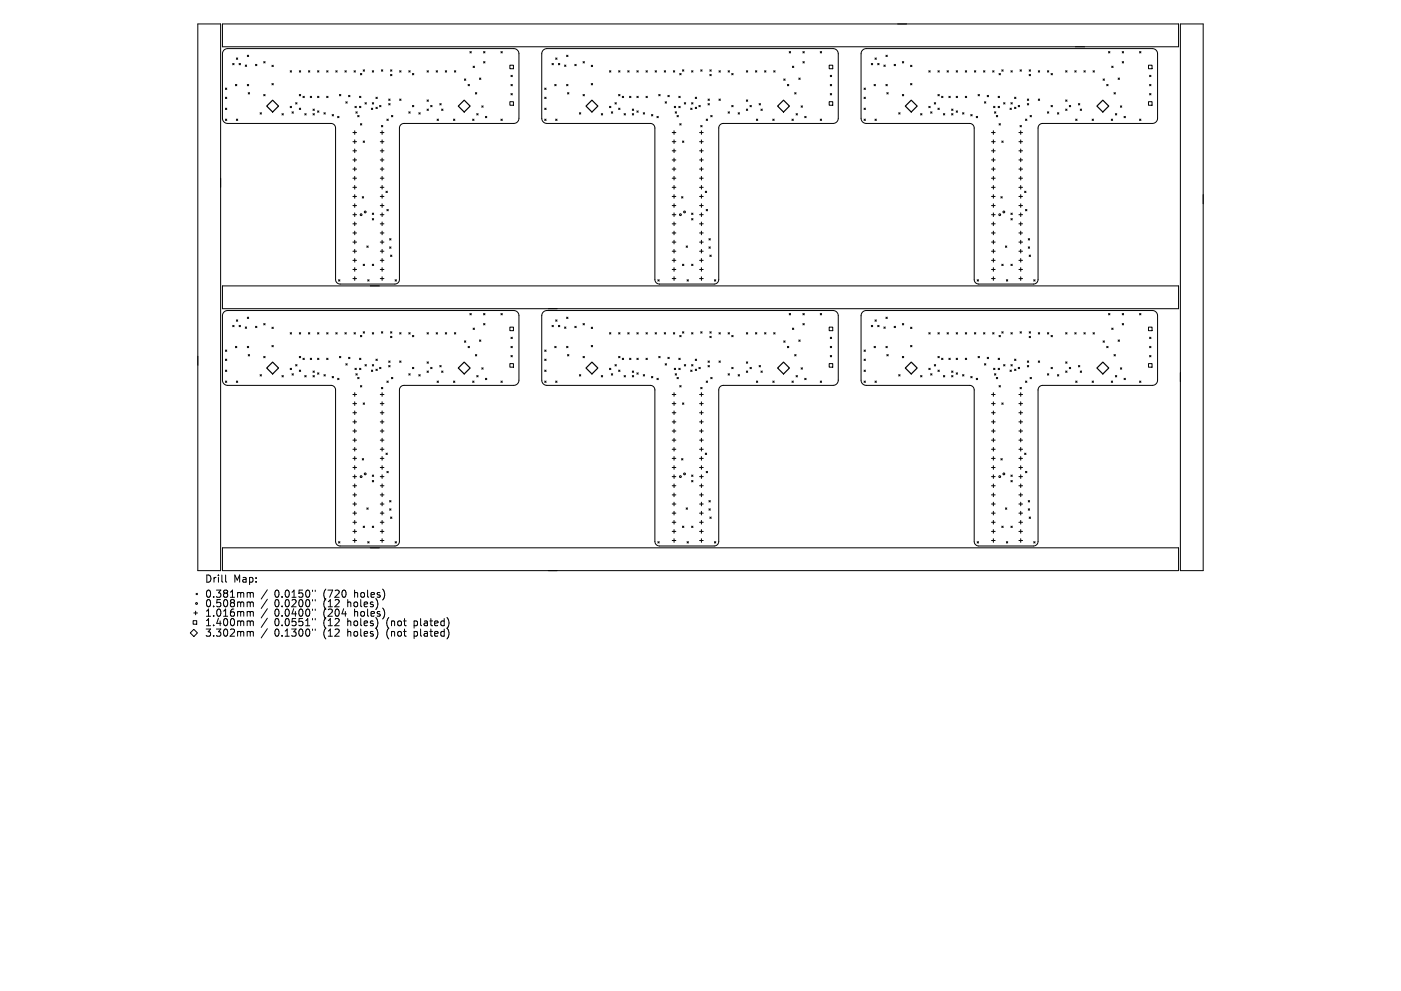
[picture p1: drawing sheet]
<svg xmlns="http://www.w3.org/2000/svg" width="297mm" height="210mm" viewBox="0 0 297 210" stroke-linecap="round" stroke-linejoin="round" font-family="sans-serif">
<defs><g id="words">
<g font-size="2.1">
<text x="43.4" y="123.7">Drill</text>
<text x="49.5" y="123.7">Map:</text>
<text x="43.4" y="126.9">0.381mm</text>
<text x="43.4" y="128.9">0.508mm</text>
<text x="43.4" y="130.9">1.016mm</text>
<text x="58.2" y="126.9">0.0150&quot;</text>
<text x="58.2" y="128.9">0.0200&quot;</text>
<text x="58.2" y="130.9">0.0400&quot;</text>
<text x="68.6" y="126.9">(720</text>
<text x="68.6" y="128.9">(12</text>
<text x="68.6" y="130.9">(204</text>
<text x="73.9" y="128.9">holes)</text>
<text x="75.3" y="126.9">holes)</text>
<text x="75.3" y="130.9">holes)</text>
<text x="43.4" y="132.9">1.400mm</text>
<text x="43.4" y="135.1">3.302mm</text>
<text x="58.2" y="132.9">0.0551&quot;</text>
<text x="58.2" y="135.1">0.1300&quot;</text>
<text x="68.6" y="132.9">(12</text>
<text x="68.6" y="135.1">(12</text>
<text x="73.9" y="132.9">holes)</text>
<text x="73.9" y="135.1">holes)</text>
<text x="82.3" y="132.9">(not</text>
<text x="82.3" y="135.1">(not</text>
<text x="88.2" y="132.9">plated)</text>
<text x="88.2" y="135.1">plated)</text>
</g>
</g></defs>
<g fill="none" stroke="#000" stroke-width=".21">
<path d="M41.9 5.1h4.9v115.8h-4.9zM47.2 5.1h202.6v4.8h-202.6zM47.5 10.6l.8-.3h60.6a1.09 1.09 0 0 1 1.1 1.1v13.7a1.09 1.09 0 0 1-1.1 1.1h-23.3a.97 .97 0 0 0-.9 .9v32.1a.97 .97 0 0 1-1 1h-11.6a.97 .97 0 0 1-1-1v-32.1a.97 .97 0 0 0-.9-.9h-21.9a1.09 1.09 0 0 1-1.1-1.1v-13.7zM47.8 18.7l.3 .3M48.1 18.7l-.3 .3M49.3 13.4l.3 .3M49.6 13.4l-.3 .3M49.9 17.9l.3 .3M50.1 12.3l.3 .3M50.2 17.9l-.3 .3M50.4 12.3l-.3 .3M50.7 13.4l.3 .3"/>
<path d="M51 13.4l-.3 .3M52 13.8l.3 .3M52.3 13.8l-.3 .3M52.4 11.7l.3 .3M52.4 17.9l.3 .3M52.6 19.6l.3 .3M52.7 11.7l-.3 .3M52.7 17.9l-.3 .3M52.9 19.6l-.3 .3M54.2 13.6l.3 .3M54.5 13.6l-.3 .3M55.9 13.1l.3 .2"/>
<path d="M56.2 13.1l-.3 .2M57.6 13.8l.3 .3M57.6 17.7l.3 .3M57.9 17.7l-.3 .3M57.9 13.8l-.3 .3M61.5 15l.3 .3M61.8 15l-.3 .3M63.5 15l.2 .3M63.7 15l-.2 .3M65.4 15l.3 .3M65.7 15l-.3 .3M67.3 15l.3 .3"/>
<path d="M67.6 15l-.3 .3M69.3 15l.2 .3M69.5 15l-.2 .3M71.2 15l.3 .3M71.5 15l-.3 .3M73.1 15l.3 .3M73.4 15l-.3 .3M75.1 15l.2 .3M75.3 15l-.2 .3M76.4 15.6l.3 .3M76.7 15.6l-.3 .3M77 14.8l.3 .3"/>
<path d="M77.3 14.8l-.3 .3M78.9 15l.3 .3M79.2 15l-.3 .3M80.9 14.8l.2 .3M81.1 14.8l-.2 .3M82.8 14.8l.3 .3M82.8 15.8l.3 .3M83.1 14.8l-.3 .3M83.1 15.8l-.3 .3M84.7 15l.3 .3M85 15l-.3 .3M86.7 15l.3 .3"/>
<path d="M87 15l-.3 .3M87.4 15.6l.3 .3M87.7 15.6l-.3 .3M90.5 15l.3 .3M90.8 15l-.3 .3M92.5 15l.3 .3M92.8 15l-.3 .3M94.4 15l.3 .3M94.7 15l-.3 .3M96.3 15l.3 .3M96.6 15l-.3 .3M98.5 16.7l.2 .3"/>
<path d="M98.7 16.7l-.2 .3M99.2 17.9l.3 .3M99.5 17.9l-.3 .3M99.6 10.9l.3 .3M99.9 10.9l-.3 .3M100.3 14l.3 .3M100.6 14l-.3 .3M100.8 19.6l.3 .3M101.1 19.6l-.3 .3M101.6 16.5l.3 .3M101.9 16.5l-.3 .3M102.5 10.9l.3 .3"/>
<path d="M102.5 13.1l.3 .2M102.8 10.9l-.3 .3M102.8 13.1l-.3 .2M106.2 10.9l.3 .3M106.5 10.9l-.3 .3M108.1 13.8h.7v.8h-.7zM108.3 16l.3 .2M108.3 17.9l.3 .3M108.3 19.8l.3 .3M108.6 17.9l-.3 .3M108.6 16l-.3 .2M108.6 19.8l-.3 .3"/>
<path d="M115.2 10.6l.7-.3h60.7a1.09 1.09 0 0 1 1.1 1.1v13.7a1.09 1.09 0 0 1-1.1 1.1h-23.3a.97 .97 0 0 0-.9 .9v32.1a.97 .97 0 0 1-1 1h-11.6a.97 .97 0 0 1-1-1v-32.1a.97 .97 0 0 0-.9-.9h-22a1.09 1.09 0 0 1-1.1-1.1v-13.7zM115.5 18.7l.3 .3M115.8 18.7l-.3 .3M117 13.4l.3 .3M117.3 13.4l-.3 .3M117.6 17.9l.3 .3M117.8 12.3l.3 .3M117.9 17.9l-.3 .3M118.1 12.3l-.3 .3M118.4 13.4l.3 .3M118.7 13.4l-.3 .3M119.7 13.8l.3 .3"/>
<path d="M120 13.8l-.3 .3M120.1 11.7l.3 .3M120.1 17.9l.3 .3M120.3 19.6l.3 .3M120.4 11.7l-.3 .3M120.4 17.9l-.3 .3M120.6 19.6l-.3 .3M121.9 13.6l.2 .3M122.1 13.6l-.2 .3M123.6 13.1l.3 .2M123.9 13.1l-.3 .2M125.3 13.8l.3 .3"/>
<path d="M125.3 17.7l.3 .3M125.6 17.7l-.3 .3M125.6 13.8l-.3 .3M129.2 15l.3 .3M129.5 15l-.3 .3M131.1 15l.3 .3M131.4 15l-.3 .3M133.1 15l.3 .3M133.4 15l-.3 .3M135 15l.3 .3M135.3 15l-.3 .3M136.9 15l.3 .3"/>
<path d="M137.2 15l-.3 .3M138.9 15l.3 .3M139.2 15l-.3 .3M140.8 15l.3 .3M141.1 15l-.3 .3M142.7 15l.3 .3M143 15l-.3 .3M144.1 15.6l.3 .3M144.4 15.6l-.3 .3M144.7 14.8l.3 .3M145 14.8l-.3 .3M146.6 15l.3 .3"/>
<path d="M146.9 15l-.3 .3M148.5 14.8l.3 .3M148.8 14.8l-.3 .3M150.5 14.8l.3 .3M150.5 15.8l.3 .3M150.8 14.8l-.3 .3M150.8 15.8l-.3 .3M152.4 15l.3 .3M152.7 15l-.3 .3M154.4 15l.2 .3M154.6 15l-.2 .3M155.1 15.6l.3 .3"/>
<path d="M155.4 15.6l-.3 .3M158.2 15l.3 .3M158.5 15l-.3 .3M160.2 15l.2 .3M160.4 15l-.2 .3M162.1 15l.3 .3M162.4 15l-.3 .3M164 15l.3 .3M164.3 15l-.3 .3M166.1 16.7l.3 .3M166.4 16.7l-.3 .3M166.9 17.9l.3 .3"/>
<path d="M167.2 17.9l-.3 .3M167.3 10.9l.3 .3M167.6 10.9l-.3 .3M168 14l.3 .3M168.3 14l-.3 .3M168.5 19.6l.3 .3M168.8 19.6l-.3 .3M169.3 16.5l.3 .3M169.6 16.5l-.3 .3M170.2 10.9l.3 .3M170.2 13.1l.3 .2M170.5 10.9l-.3 .3"/>
<path d="M170.5 13.1l-.3 .2M173.9 10.9l.3 .3M174.2 10.9l-.3 .3M175.8 13.8h.7v.8h-.7zM176 16l.3 .2M176 17.9l.3 .3M176 19.8l.3 .3M176.3 17.9l-.3 .3M176.3 16l-.3 .2M176.3 19.8l-.3 .3M182.9 10.6l.7-.3h60.7a1.09 1.09 0 0 1 1.1 1.1v13.7a1.09 1.09 0 0 1-1.1 1.1h-23.3a.97 .97 0 0 0-.9 .9v32.1a.97 .97 0 0 1-1 1h-11.6a.97 .97 0 0 1-1-1v-32.1a.97 .97 0 0 0-.9-.9h-22a1.09 1.09 0 0 1-1.1-1.1v-13.7zM183.2 18.7l.3 .3"/>
<path d="M183.5 18.7l-.3 .3M184.7 13.4l.3 .3M185 13.4l-.3 .3M185.3 17.9l.3 .3M185.5 12.3l.3 .3M185.6 17.9l-.3 .3M185.8 12.3l-.3 .3M186.1 13.4l.3 .3M186.4 13.4l-.3 .3M187.4 13.8l.3 .3M187.7 13.8l-.3 .3M187.8 11.7l.3 .3"/>
<path d="M187.8 17.9l.3 .3M188 19.6l.3 .3M188.1 11.7l-.3 .3M188.1 17.9l-.3 .3M188.3 19.6l-.3 .3M189.6 13.6l.2 .3M189.8 13.6l-.2 .3M191.3 13.1l.3 .2M191.6 13.1l-.3 .2M193 13.8l.3 .3M193 17.7l.3 .3M193.3 17.7l-.3 .3"/>
<path d="M193.3 13.8l-.3 .3M196.9 15l.3 .3M197.2 15l-.3 .3M198.8 15l.3 .3M199.1 15l-.3 .3M200.8 15l.3 .3M201.1 15l-.3 .3M202.7 15l.3 .3M203 15l-.3 .3M204.6 15l.3 .3M204.9 15l-.3 .3M206.6 15l.3 .3"/>
<path d="M206.9 15l-.3 .3M208.5 15l.3 .3M208.8 15l-.3 .3M210.4 15l.3 .3M210.7 15l-.3 .3M211.8 15.6l.3 .3M212.1 15.6l-.3 .3M212.4 14.8l.3 .3M212.7 14.8l-.3 .3M214.3 15l.3 .3M214.6 15l-.3 .3M216.2 14.8l.3 .3"/>
<path d="M216.5 14.8l-.3 .3M218.2 14.8l.3 .3M218.2 15.8l.3 .3M218.5 14.8l-.3 .3M218.5 15.8l-.3 .3M220.1 15l.3 .3M220.4 15l-.3 .3M222 15l.3 .3M222.3 15l-.3 .3M222.8 15.6l.3 .3M223.1 15.6l-.3 .3M225.9 15l.3 .3"/>
<path d="M226.2 15l-.3 .3M227.8 15l.3 .3M228.1 15l-.3 .3M229.8 15l.3 .3M230.1 15l-.3 .3M231.7 15l.3 .3M232 15l-.3 .3M233.8 16.7l.3 .3M234.1 16.7l-.3 .3M234.6 17.9l.3 .3M234.9 17.9l-.3 .3M235 10.9l.3 .3"/>
<path d="M235.3 10.9l-.3 .3M235.7 14l.3 .3M236 14l-.3 .3M236.2 19.6l.3 .3M236.5 19.6l-.3 .3M237 16.5l.3 .3M237.3 16.5l-.3 .3M237.9 10.9l.3 .3M237.9 13.1l.3 .2M238.2 10.9l-.3 .3M238.2 13.1l-.3 .2M241.6 10.9l.3 .3"/>
<path d="M241.9 10.9l-.3 .3M243.5 13.8h.7v.8h-.7zM243.7 16l.3 .2M243.7 17.9l.3 .3M243.7 19.8l.3 .3M244 16l-.3 .2M244 17.9l-.3 .3M244 19.8l-.3 .3M250.2 5.1h4.9v115.8h-4.9zM47.8 20.6l.3 .3M47.8 22.9l.3 .3M47.8 25.2l.3 .3"/>
<path d="M48.1 20.6l-.3 .3M48.1 22.9l-.3 .3M48.1 25.2l-.3 .3M50.1 25.2l.3 .3M50.4 25.2l-.3 .3M55.1 23.9l.3 .3M55.4 23.9l-.3 .3M55.9 20l.3 .3M56.2 20l-.3 .3M59.8 24.1l.3 .3M60.1 24.1l-.3 .3M61.5 22.5l.3 .3"/>
<path d="M61.8 22.5l-.3 .3M61.9 23.7l.3 .3M62.2 23.7l-.3 .3M62.7 21.8l.3 .2M63 21.8l-.3 .2M63.5 20l.2 .3M63.5 22.9l.2 .3M63.7 20l-.2 .3M63.7 22.9l-.2 .3M64.2 20.4l.3 .3M64.5 20.4l-.3 .3M64.6 24.1l.3 .3"/>
<path d="M64.9 24.1l-.3 .3M65.8 20.4l.3 .3M66.1 20.4l-.3 .3M66.4 23.1l.2 .3M66.4 24.1l.2 .3M66.6 23.1l-.2 .3M66.6 24.1l-.2 .3M67.3 23.5l.3 .3M67.3 20.4l.3 .3M67.6 20.4l-.3 .3M67.6 23.5l-.3 .3M68.7 23.9l.3 .3"/>
<path d="M69 23.9l-.3 .3M69.3 20.4l.2 .3M69.5 20.4l-.2 .3M70.4 24.3l.3 .3M70.7 24.3l-.3 .3M71.6 24.7l.3 .2M71.9 24.7l-.3 .2M72 20l.3 .3M72.3 20l-.3 .3M73.3 21.6l.3 .3M73.6 21.6l-.3 .3M73.9 20.2l.3 .3"/>
<path d="M74.2 20.2l-.3 .3M74.8 28.1h.8M74.8 30h.8M74.8 32h.8M74.8 33.9h.8M74.8 35.8h.8M74.8 37.8h.8M74.8 39.7h.8M75.2 27.7v.8M75.2 29.6v.8M75.2 31.6v.7M75.2 33.5v.8"/>
<path d="M75.2 35.4v.8M75.2 37.4v.7M75.2 39.3v.8M75.2 22.5l.3 .3M75.4 23.7l.3 .3M75.5 22.5l-.3 .3M75.7 23.7l-.3 .3M75.8 24.5l.3 .3M76.1 24.5l-.3 .3M76.2 22.5l.3 .3M76.2 20.4l.3 .3M76.4 26.2l.3 .3"/>
<path d="M76.5 20.4l-.3 .3M76.5 22.5l-.3 .3M76.7 26.2l-.3 .3M77 29.9l.3 .3M77.3 29.9l-.3 .3M77.4 21.8l.3 .2M77.7 21.8l-.3 .2M78.7 22.9l.3 .3M78.9 21.8l.3 .2M79 22.9l-.3 .3M79.2 21.8l-.3 .2M79.7 20.6l.3 .3"/>
<path d="M79.7 22.7l.3 .3M80 20.6l-.3 .3M80 22.7l-.3 .3M80.5 22.3l.3 .3M80.6 28.1h.8M80.6 30h.8M80.6 32h.8M80.6 33.9h.8M80.6 35.8h.8M80.6 37.8h.8M80.6 39.7h.8M80.8 22.3l-.3 .3"/>
<path d="M80.9 26.6l.2 .3M81 27.7v.8M81 29.6v.8M81 31.6v.7M81 33.5v.8M81 35.4v.8M81 37.4v.7M81 39.3v.8M81.1 26.6l-.2 .3M82 25.2l.3 .3M82.3 25.2l-.3 .3M82.4 21l.3 .3"/>
<path d="M82.4 22l.3 .2M82.7 21l-.3 .3M82.7 22l-.3 .2M83 24.5l.3 .3M83.3 24.5l-.3 .3M84.7 21l.3 .3M85 21l-.3 .3M86.7 23.7l.3 .3M87 23.7l-.3 .3M87.4 22.3l.3 .3M87.7 22.3l-.3 .3M88.8 23.9l.3 .3"/>
<path d="M89.1 23.9l-.3 .3M90.5 21.2l.3 .3M90.5 23.1l.3 .3M90.8 21.2l-.3 .3M90.8 23.1l-.3 .3M91.3 22.3l.3 .3M91.6 22.3l-.3 .3M92.7 25.2l.2 .3M92.9 25.2l-.2 .3M93.2 22l.3 .2M93.5 22l-.3 .2M93.6 23.1l.3 .3"/>
<path d="M93.9 23.1l-.3 .3M96.1 25.2l.3 .3M96.4 25.2l-.3 .3M100.2 25.2l.3 .3M100.5 25.2l-.3 .3M101.1 24.1l.3 .3M101.4 24.1l-.3 .3M102.1 22.4l.3 .3M102.4 22.4l-.3 .3M102.9 24.7l.3 .2M103.2 24.7l-.3 .2M106.2 25.2l.3 .3"/>
<path d="M106.5 25.2l-.3 .3M108.1 21.6h.7v.7h-.7zM115.5 20.6l.3 .3M115.5 22.9l.3 .3M115.5 25.2l.3 .3M115.8 20.6l-.3 .3M115.8 22.9l-.3 .3M115.8 25.2l-.3 .3M117.8 25.2l.3 .3M118.1 25.2l-.3 .3M122.8 23.9l.3 .3M123.1 23.9l-.3 .3"/>
<path d="M123.6 20l.3 .3M123.9 20l-.3 .3M127.5 24.1l.3 .3M127.8 24.1l-.3 .3M129.2 22.5l.3 .3M129.5 22.5l-.3 .3M129.6 23.7l.3 .3M129.9 23.7l-.3 .3M130.4 21.8l.3 .2M130.7 21.8l-.3 .2M131.1 22.9l.3 .3M131.1 20l.3 .3"/>
<path d="M131.4 20l-.3 .3M131.4 22.9l-.3 .3M131.9 20.4l.3 .3M132.2 20.4l-.3 .3M132.3 24.1l.3 .3M132.6 24.1l-.3 .3M133.5 20.4l.3 .3M133.8 20.4l-.3 .3M134 23.1l.3 .3M134 24.1l.3 .3M134.3 24.1l-.3 .3M134.3 23.1l-.3 .3"/>
<path d="M135 23.5l.3 .3M135 20.4l.3 .3M135.3 23.5l-.3 .3M135.3 20.4l-.3 .3M136.4 23.9l.3 .3M136.7 23.9l-.3 .3M136.9 20.4l.3 .3M137.2 20.4l-.3 .3M138.1 24.3l.3 .3M138.4 24.3l-.3 .3M139.3 24.7l.3 .2M139.6 24.7l-.3 .2"/>
<path d="M139.7 20l.2 .3M139.9 20l-.2 .3M141 21.6l.3 .3M141.3 21.6l-.3 .3M141.6 20.2l.3 .3M141.9 20.2l-.3 .3M142.5 28.1h.8M142.5 30h.8M142.5 32h.8M142.5 33.9h.8M142.5 35.8h.8M142.5 37.8h.8"/>
<path d="M142.5 39.7h.8M142.9 27.7v.8M142.9 29.6v.8M142.9 31.6v.7M142.9 33.5v.8M142.9 35.4v.8M142.9 37.4v.7M142.9 39.3v.8M142.9 22.5l.3 .3M143.1 23.7l.3 .3M143.2 22.5l-.3 .3M143.4 23.7l-.3 .3"/>
<path d="M143.5 24.5l.3 .3M143.8 24.5l-.3 .3M143.9 22.5l.3 .3M143.9 20.4l.3 .3M144.1 26.2l.3 .3M144.2 20.4l-.3 .3M144.2 22.5l-.3 .3M144.4 26.2l-.3 .3M144.7 29.9l.3 .3M145 29.9l-.3 .3M145.1 21.8l.3 .2M145.4 21.8l-.3 .2"/>
<path d="M146.4 22.9l.3 .3M146.6 21.8l.3 .2M146.7 22.9l-.3 .3M146.9 21.8l-.3 .2M147.4 20.6l.3 .3M147.4 22.7l.3 .3M147.7 20.6l-.3 .3M147.7 22.7l-.3 .3M148.2 22.3l.3 .3M148.3 28.1h.8M148.3 30h.8M148.3 32h.8"/>
<path d="M148.3 33.9h.8M148.3 35.8h.8M148.3 37.8h.8M148.3 39.7h.8M148.5 22.3l-.3 .3M148.5 26.6l.3 .3M148.7 27.7v.8M148.7 29.6v.8M148.7 31.6v.7M148.7 33.5v.8M148.7 35.4v.8M148.7 37.4v.7"/>
<path d="M148.7 39.3v.8M148.8 26.6l-.3 .3M149.7 25.2l.3 .3M150 25.2l-.3 .3M150.1 21l.3 .3M150.1 22l.3 .2M150.4 21l-.3 .3M150.4 22l-.3 .2M150.7 24.5l.3 .3M151 24.5l-.3 .3M152.4 21l.3 .3M152.7 21l-.3 .3"/>
<path d="M154.4 23.7l.2 .3M154.6 23.7l-.2 .3M155.1 22.3l.3 .3M155.4 22.3l-.3 .3M156.5 23.9l.3 .3M156.8 23.9l-.3 .3M158.2 21.2l.3 .3M158.2 23.1l.3 .3M158.5 21.2l-.3 .3M158.5 23.1l-.3 .3M159 22.3l.3 .3M159.3 22.3l-.3 .3"/>
<path d="M160.3 25.2l.3 .3M160.6 25.2l-.3 .3M160.9 22l.3 .2M161.2 22l-.3 .2M161.3 23.1l.3 .3M161.6 23.1l-.3 .3M163.8 25.2l.3 .3M164.1 25.2l-.3 .3M167.9 25.2l.3 .3M168.2 25.2l-.3 .3M168.8 24.1l.3 .3M169.1 24.1l-.3 .3"/>
<path d="M169.8 22.4l.3 .3M170.1 22.4l-.3 .3M170.6 24.7l.3 .2M170.9 24.7l-.3 .2M173.9 25.2l.3 .3M174.2 25.2l-.3 .3M175.8 21.6h.7v.7h-.7zM183.2 20.6l.3 .3M183.2 22.9l.3 .3M183.2 25.2l.3 .3M183.5 20.6l-.3 .3M183.5 22.9l-.3 .3"/>
<path d="M183.5 25.2l-.3 .3M185.5 25.2l.3 .3M185.8 25.2l-.3 .3M190.5 23.9l.3 .3M190.8 23.9l-.3 .3M191.3 20l.3 .3M191.6 20l-.3 .3M195.2 24.1l.3 .3M195.5 24.1l-.3 .3M196.9 22.5l.3 .3M197.2 22.5l-.3 .3M197.3 23.7l.3 .3"/>
<path d="M197.6 23.7l-.3 .3M198.1 21.8l.3 .2M198.4 21.8l-.3 .2M198.8 22.9l.3 .3M198.8 20l.3 .3M199.1 20l-.3 .3M199.1 22.9l-.3 .3M199.6 20.4l.3 .3M199.9 20.4l-.3 .3M200 24.1l.3 .3M200.3 24.1l-.3 .3M201.2 20.4l.2 .3"/>
<path d="M201.4 20.4l-.2 .3M201.7 23.1l.3 .3M201.7 24.1l.3 .3M202 24.1l-.3 .3M202 23.1l-.3 .3M202.7 23.5l.3 .3M202.7 20.4l.3 .3M203 23.5l-.3 .3M203 20.4l-.3 .3M204.1 23.9l.2 .3M204.3 23.9l-.2 .3M204.6 20.4l.3 .3"/>
<path d="M204.9 20.4l-.3 .3M205.8 24.3l.3 .3M206.1 24.3l-.3 .3M207 24.7l.2 .2M207.2 24.7l-.2 .2M207.3 20l.3 .3M207.6 20l-.3 .3M208.7 21.6l.3 .3M209 21.6l-.3 .3M209.3 20.2l.3 .3M209.6 20.2l-.3 .3M210.2 28.1h.8"/>
<path d="M210.2 30h.8M210.2 32h.8M210.2 33.9h.8M210.2 35.8h.8M210.2 37.8h.8M210.2 39.7h.8M210.6 27.7v.8M210.6 29.6v.8M210.6 31.6v.7M210.6 33.5v.8M210.6 35.4v.8M210.6 37.4v.7"/>
<path d="M210.6 39.3v.8M210.6 22.5l.3 .3M210.8 23.7l.3 .3M210.9 22.5l-.3 .3M211.1 23.7l-.3 .3M211.2 24.5l.3 .3M211.5 24.5l-.3 .3M211.6 22.5l.3 .3M211.6 20.4l.3 .3M211.8 26.2l.3 .3M211.9 20.4l-.3 .3M211.9 22.5l-.3 .3"/>
<path d="M212.1 26.2l-.3 .3M212.4 29.9l.3 .3M212.7 29.9l-.3 .3M212.8 21.8l.3 .2M213.1 21.8l-.3 .2M214.1 22.9l.3 .3M214.3 21.8l.3 .2M214.4 22.9l-.3 .3M214.6 21.8l-.3 .2M215.1 20.6l.3 .3M215.1 22.7l.3 .3M215.4 20.6l-.3 .3"/>
<path d="M215.4 22.7l-.3 .3M215.9 22.3l.2 .3M216 28.1h.8M216 30h.8M216 32h.8M216 33.9h.8M216 35.8h.8M216 37.8h.8M216 39.7h.8M216.1 22.3l-.2 .3M216.2 26.6l.3 .3M216.4 27.7v.8"/>
<path d="M216.4 29.6v.8M216.4 31.6v.7M216.4 33.5v.8M216.4 35.4v.8M216.4 37.4v.7M216.4 39.3v.8M216.5 26.6l-.3 .3M217.4 25.2l.3 .3M217.7 25.2l-.3 .3M217.8 21l.3 .3M217.8 22l.3 .2M218.1 21l-.3 .3"/>
<path d="M218.1 22l-.3 .2M218.4 24.5l.3 .3M218.7 24.5l-.3 .3M220.1 21l.3 .3M220.4 21l-.3 .3M222 23.7l.3 .3M222.3 23.7l-.3 .3M222.8 22.3l.3 .3M223.1 22.3l-.3 .3M224.2 23.9l.3 .3M224.5 23.9l-.3 .3M225.9 21.2l.3 .3"/>
<path d="M225.9 23.1l.3 .3M226.2 21.2l-.3 .3M226.2 23.1l-.3 .3M226.7 22.3l.3 .3M227 22.3l-.3 .3M228 25.2l.3 .3M228.3 25.2l-.3 .3M228.6 22l.3 .2M228.9 22l-.3 .2M229 23.1l.3 .3M229.3 23.1l-.3 .3M231.5 25.2l.3 .3"/>
<path d="M231.8 25.2l-.3 .3M235.6 25.2l.3 .3M235.9 25.2l-.3 .3M236.5 24.1l.2 .3M236.7 24.1l-.2 .3M237.5 22.4l.3 .3M237.8 22.4l-.3 .3M238.3 24.7l.3 .2M238.6 24.7l-.3 .2M241.6 25.2l.3 .3M241.9 25.2l-.3 .3M243.5 21.6h.7v.7h-.7z"/>
<path d="M71.8 59.3l.3 .3M72.1 59.3l-.3 .3M74.8 41.6h.8M74.8 43.6h.8M74.8 45.5h.8M74.8 47.4h.8M74.8 49.4h.8M74.8 51.3h.8M74.8 53.2h.8M74.8 55.2h.8M74.8 57.1h.8M74.8 59h.8"/>
<path d="M75.2 41.2v.8M75.2 43.2v.8M75.2 45.1v.8M75.2 47v.8M75.2 49v.8M75.2 50.9v.8M75.2 52.8v.8M75.2 54.8v.8M75.2 56.7v.8M75.2 58.7v.7M76.8 41.7l.3 .3M77 56l.3 .3"/>
<path d="M77.1 41.7l-.3 .3M77.3 56l-.3 .3M77.8 52.1l.3 .3M78 59.3l.2 .3M78.1 52.1l-.3 .3M78.2 59.3l-.2 .3M78.9 45.2l.3 .3M78.9 46.3l.3 .3M78.9 56l.3 .3M79.2 45.2l-.3 .3M79.2 46.3l-.3 .3M79.2 56l-.3 .3"/>
<path d="M80.6 41.6h.8M80.6 43.6h.8M80.6 45.5h.8M80.6 47.4h.8M80.6 49.4h.8M80.6 51.3h.8M80.6 53.2h.8M80.6 55.2h.8M80.6 57.1h.8M80.6 59h.8M81 41.2v.8M81 43.2v.8"/>
<path d="M81 45.1v.8M81 47v.8M81 49v.8M81 50.9v.8M81 52.8v.8M81 54.8v.8M81 56.7v.8M81 58.7v.7M81.8 40.5l.3 .3M82 44.4l.3 .3M82.1 40.5l-.3 .3M82.3 44.4l-.3 .3"/>
<path d="M82.6 50.6l.3 .3M82.6 52.3l.3 .3M82.8 54.1l.3 .2M82.9 52.3l-.3 .3M82.9 50.6l-.3 .3M83.1 54.1l-.3 .2M83.8 59.3l.2 .3M84 59.3l-.2 .3M139.5 59.3l.2 .3M139.7 59.3l-.2 .3M142.5 41.6h.8M142.5 43.6h.8"/>
<path d="M142.5 45.5h.8M142.5 47.4h.8M142.5 49.4h.8M142.5 51.3h.8M142.5 53.2h.8M142.5 55.2h.8M142.5 57.1h.8M142.5 59h.8M142.9 41.2v.8M142.9 43.2v.8M142.9 45.1v.8M142.9 47v.8"/>
<path d="M142.9 49v.8M142.9 50.9v.8M142.9 52.8v.8M142.9 54.8v.8M142.9 56.7v.8M142.9 58.7v.7M144.5 41.7l.3 .3M144.7 56l.3 .3M144.8 41.7l-.3 .3M145 56l-.3 .3M145.5 52.1l.2 .3M145.6 59.3l.3 .3"/>
<path d="M145.7 52.1l-.2 .3M145.9 59.3l-.3 .3M146.6 45.2l.3 .3M146.6 46.3l.3 .3M146.6 56l.3 .3M146.9 45.2l-.3 .3M146.9 46.3l-.3 .3M146.9 56l-.3 .3M148.3 41.6h.8M148.3 43.6h.8M148.3 45.5h.8M148.3 47.4h.8"/>
<path d="M148.3 49.4h.8M148.3 51.3h.8M148.3 53.2h.8M148.3 55.2h.8M148.3 57.1h.8M148.3 59h.8M148.7 41.2v.8M148.7 43.2v.8M148.7 45.1v.8M148.7 47v.8M148.7 49v.8M148.7 50.9v.8"/>
<path d="M148.7 52.8v.8M148.7 54.8v.8M148.7 56.7v.8M148.7 58.7v.7M149.5 40.5l.3 .3M149.7 44.4l.3 .3M149.8 40.5l-.3 .3M150 44.4l-.3 .3M150.3 50.6l.3 .3M150.3 52.3l.3 .3M150.5 54.1l.3 .2M150.6 52.3l-.3 .3"/>
<path d="M150.6 50.6l-.3 .3M150.8 54.1l-.3 .2M151.5 59.3l.2 .3M151.7 59.3l-.2 .3M207.2 59.3l.2 .3M207.4 59.3l-.2 .3M210.2 41.6h.8M210.2 43.6h.8M210.2 45.5h.8M210.2 47.4h.8M210.2 49.4h.8M210.2 51.3h.8"/>
<path d="M210.2 53.2h.8M210.2 55.2h.8M210.2 57.1h.8M210.2 59h.8M210.6 41.2v.8M210.6 43.2v.8M210.6 45.1v.8M210.6 47v.8M210.6 49v.8M210.6 50.9v.8M210.6 52.8v.8M210.6 54.8v.8"/>
<path d="M210.6 56.7v.8M210.6 58.7v.7M212.2 41.7l.3 .3M212.4 56l.3 .3M212.5 41.7l-.3 .3M212.7 56l-.3 .3M213.1 52.1l.3 .3M213.3 59.3l.3 .3M213.4 52.1l-.3 .3M213.6 59.3l-.3 .3M214.3 45.2l.3 .3M214.3 46.3l.3 .3"/>
<path d="M214.3 56l.3 .3M214.6 45.2l-.3 .3M214.6 46.3l-.3 .3M214.6 56l-.3 .3M216 41.6h.8M216 43.6h.8M216 45.5h.8M216 47.4h.8M216 49.4h.8M216 51.3h.8M216 53.2h.8M216 55.2h.8"/>
<path d="M216 57.1h.8M216 59h.8M216.4 41.2v.8M216.4 43.2v.8M216.4 45.1v.8M216.4 47v.8M216.4 49v.8M216.4 50.9v.8M216.4 52.8v.8M216.4 54.8v.8M216.4 56.7v.8M216.4 58.7v.7"/>
<path d="M217.2 40.5l.3 .3M217.4 44.4l.3 .3M217.5 40.5l-.3 .3M217.7 44.4l-.3 .3M218 50.6l.3 .3M218 52.3l.3 .3M218.2 54.1l.3 .2M218.3 52.3l-.3 .3M218.3 50.6l-.3 .3M218.5 54.1l-.3 .2M219.1 59.3l.3 .3M219.4 59.3l-.3 .3"/>
<path d="M47.2 60.6h202.6v4.8h-202.6zM47.5 66.1l.8-.3h60.6a1.09 1.09 0 0 1 1.1 1.1v13.7a1.09 1.09 0 0 1-1.1 1.1h-23.3a.97 .97 0 0 0-.9 .9v32.1a.97 .97 0 0 1-1 1h-11.6a.97 .97 0 0 1-1-1v-32.1a.97 .97 0 0 0-.9-.9h-21.9a1.09 1.09 0 0 1-1.1-1.1v-13.7zM47.8 74.2l.3 .3M47.8 76.1l.3 .3M47.8 78.4l.3 .3M48.1 74.2l-.3 .3M48.1 76.1l-.3 .3M48.1 78.4l-.3 .3M49.3 68.9l.3 .3M49.6 68.9l-.3 .3M49.9 73.4l.3 .3M50.1 67.8l.3 .3"/>
<path d="M50.2 73.4l-.3 .3M50.4 67.8l-.3 .3M50.7 68.9l.3 .3M51 68.9l-.3 .3M52 69.3l.3 .3M52.3 69.3l-.3 .3M52.4 67.2l.3 .3M52.4 73.4l.3 .3M52.6 75.1l.3 .3M52.7 67.2l-.3 .3M52.7 73.4l-.3 .3M52.9 75.1l-.3 .3"/>
<path d="M54.2 69.1l.3 .3M54.5 69.1l-.3 .3M55.1 79.4l.3 .3M55.4 79.4l-.3 .3M55.9 75.5l.3 .3M55.9 68.6l.3 .3M56.2 68.6l-.3 .3M56.2 75.5l-.3 .3M57.6 69.3l.3 .3M57.6 73.2l.3 .3M57.9 73.2l-.3 .3M57.9 69.3l-.3 .3"/>
<path d="M59.8 79.6l.3 .3M60.1 79.6l-.3 .3M61.5 70.5l.3 .3M61.5 78l.3 .3M61.8 70.5l-.3 .3M61.8 78l-.3 .3M61.9 79.2l.3 .3M62.2 79.2l-.3 .3M62.7 77.3l.3 .3M63 77.3l-.3 .3M63.5 78.4l.2 .3M63.5 70.5l.2 .3"/>
<path d="M63.5 75.5l.2 .3M63.7 70.5l-.2 .3M63.7 75.5l-.2 .3M63.7 78.4l-.2 .3M64.2 75.9l.3 .3M64.5 75.9l-.3 .3M64.6 79.6l.3 .3M64.9 79.6l-.3 .3M65.4 70.5l.3 .3M65.7 70.5l-.3 .3M65.8 75.9l.3 .3M66.1 75.9l-.3 .3"/>
<path d="M66.4 78.6l.2 .3M66.4 79.6l.2 .3M66.6 78.6l-.2 .3M66.6 79.6l-.2 .3M67.3 79l.3 .3M67.3 70.5l.3 .3M67.3 75.9l.3 .3M67.6 70.5l-.3 .3M67.6 75.9l-.3 .3M67.6 79l-.3 .3M68.7 79.4l.3 .3M69 79.4l-.3 .3"/>
<path d="M69.3 70.5l.2 .3M69.3 75.9l.2 .3M69.5 70.5l-.2 .3M69.5 75.9l-.2 .3M70.4 79.8l.3 .3M70.7 79.8l-.3 .3M71.2 70.5l.3 .3M71.5 70.5l-.3 .3M72 75.5l.3 .3M72.3 75.5l-.3 .3M73.1 70.5l.3 .3M73.3 77.1l.3 .3"/>
<path d="M73.4 70.5l-.3 .3M73.6 77.1l-.3 .3M73.9 75.7l.3 .3M74.2 75.7l-.3 .3M75.1 70.5l.2 .3M75.2 78l.3 .3M75.3 70.5l-.2 .3M75.4 79.2l.3 .3M75.5 78l-.3 .3M75.7 79.2l-.3 .3M75.8 80l.3 .3M76.1 80l-.3 .3"/>
<path d="M76.2 78l.3 .3M76.2 75.9l.3 .3M76.4 71.1l.3 .3M76.5 75.9l-.3 .3M76.5 78l-.3 .3M76.7 71.1l-.3 .3M77 70.3l.3 .3M77.3 70.3l-.3 .3M77.4 77.3l.3 .3M77.7 77.3l-.3 .3M78.7 78.4l.3 .3M78.9 70.5l.3 .3"/>
<path d="M78.9 77.3l.3 .3M79 78.4l-.3 .3M79.2 70.5l-.3 .3M79.2 77.3l-.3 .3M79.7 76.1l.3 .3M79.7 78.2l.3 .3M80 76.1l-.3 .3M80 78.2l-.3 .3M80.5 77.8l.3 .3M80.8 77.8l-.3 .3M80.9 70.3l.2 .3M81.1 70.3l-.2 .3"/>
<path d="M82.4 76.5l.3 .3M82.4 77.5l.3 .2M82.7 76.5l-.3 .3M82.7 77.5l-.3 .2M82.8 70.3l.3 .3M82.8 71.3l.3 .3M83 80l.3 .3M83.1 70.3l-.3 .3M83.1 71.3l-.3 .3M83.3 80l-.3 .3M84.7 70.5l.3 .3M84.7 76.5l.3 .3"/>
<path d="M85 70.5l-.3 .3M85 76.5l-.3 .3M86.7 70.5l.3 .3M86.7 79.2l.3 .3M87 70.5l-.3 .3M87 79.2l-.3 .3M87.4 71.1l.3 .3M87.4 77.8l.3 .3M87.7 71.1l-.3 .3M87.7 77.8l-.3 .3M88.8 79.4l.3 .3M89.1 79.4l-.3 .3"/>
<path d="M90.5 70.5l.3 .3M90.5 76.7l.3 .3M90.5 78.6l.3 .3M90.8 70.5l-.3 .3M90.8 76.7l-.3 .3M90.8 78.6l-.3 .3M91.3 77.8l.3 .3M91.6 77.8l-.3 .3M92.5 70.5l.3 .3M92.8 70.5l-.3 .3M93.2 77.5l.3 .2M93.5 77.5l-.3 .2"/>
<path d="M93.6 78.6l.3 .3M93.9 78.6l-.3 .3M94.4 70.5l.3 .3M94.7 70.5l-.3 .3M96.3 70.5l.3 .3M96.6 70.5l-.3 .3M98.5 72.2l.2 .3M98.7 72.2l-.2 .3M99.2 73.4l.3 .3M99.5 73.4l-.3 .3M99.6 66.4l.3 .3M99.9 66.4l-.3 .3"/>
<path d="M100.3 69.5l.3 .3M100.6 69.5l-.3 .3M100.8 75.1l.3 .3M101.1 75.1l-.3 .3M101.1 79.6l.3 .3M101.4 79.6l-.3 .3M101.6 72l.3 .3M101.9 72l-.3 .3M102.1 77.9l.3 .3M102.4 77.9l-.3 .3M102.5 66.4l.3 .3M102.5 68.6l.3 .3"/>
<path d="M102.8 66.4l-.3 .3M102.8 68.6l-.3 .3M106.2 66.4l.3 .3M106.5 66.4l-.3 .3M108.1 69.3h.7v.8h-.7zM108.1 77.1h.7v.7h-.7zM108.3 71.5l.3 .3M108.3 73.4l.3 .3M108.3 75.3l.3 .3M108.6 71.5l-.3 .3M108.6 73.4l-.3 .3M108.6 75.3l-.3 .3"/>
<path d="M115.2 66.1l.7-.3h60.7a1.09 1.09 0 0 1 1.1 1.1v13.7a1.09 1.09 0 0 1-1.1 1.1h-23.3a.97 .97 0 0 0-.9 .9v32.1a.97 .97 0 0 1-1 1h-11.6a.97 .97 0 0 1-1-1v-32.1a.97 .97 0 0 0-.9-.9h-22a1.09 1.09 0 0 1-1.1-1.1v-13.7zM115.5 74.2l.3 .3M115.5 76.1l.3 .3M115.5 78.4l.3 .3M115.8 74.2l-.3 .3M115.8 76.1l-.3 .3M115.8 78.4l-.3 .3M117 68.9l.3 .3M117.3 68.9l-.3 .3M117.6 73.4l.3 .3M117.8 67.8l.3 .3M117.9 73.4l-.3 .3"/>
<path d="M118.1 67.8l-.3 .3M118.4 68.9l.3 .3M118.7 68.9l-.3 .3M119.7 69.3l.3 .3M120 69.3l-.3 .3M120.1 67.2l.3 .3M120.1 73.4l.3 .3M120.3 75.1l.3 .3M120.4 67.2l-.3 .3M120.4 73.4l-.3 .3M120.6 75.1l-.3 .3M121.9 69.1l.2 .3"/>
<path d="M122.1 69.1l-.2 .3M122.8 79.4l.3 .3M123.1 79.4l-.3 .3M123.6 75.5l.3 .3M123.6 68.6l.3 .3M123.9 68.6l-.3 .3M123.9 75.5l-.3 .3M125.3 69.3l.3 .3M125.3 73.2l.3 .3M125.6 73.2l-.3 .3M125.6 69.3l-.3 .3M127.5 79.6l.3 .3"/>
<path d="M127.8 79.6l-.3 .3M129.2 70.5l.3 .3M129.2 78l.3 .3M129.5 70.5l-.3 .3M129.5 78l-.3 .3M129.6 79.2l.3 .3M129.9 79.2l-.3 .3M130.4 77.3l.3 .3M130.7 77.3l-.3 .3M131.1 70.5l.3 .3M131.1 75.5l.3 .3M131.1 78.4l.3 .3"/>
<path d="M131.4 70.5l-.3 .3M131.4 75.5l-.3 .3M131.4 78.4l-.3 .3M131.9 75.9l.3 .3M132.2 75.9l-.3 .3M132.3 79.6l.3 .3M132.6 79.6l-.3 .3M133.1 70.5l.3 .3M133.4 70.5l-.3 .3M133.5 75.9l.3 .3M133.8 75.9l-.3 .3M134 78.6l.3 .3"/>
<path d="M134 79.6l.3 .3M134.3 78.6l-.3 .3M134.3 79.6l-.3 .3M135 79l.3 .3M135 70.5l.3 .3M135 75.9l.3 .3M135.3 70.5l-.3 .3M135.3 75.9l-.3 .3M135.3 79l-.3 .3M136.4 79.4l.3 .3M136.7 79.4l-.3 .3M136.9 75.9l.3 .3"/>
<path d="M136.9 70.5l.3 .3M137.2 70.5l-.3 .3M137.2 75.9l-.3 .3M138.1 79.8l.3 .3M138.4 79.8l-.3 .3M138.9 70.5l.3 .3M139.2 70.5l-.3 .3M139.7 75.5l.2 .3M139.9 75.5l-.2 .3M140.8 70.5l.3 .3M141 77.1l.3 .3M141.1 70.5l-.3 .3"/>
<path d="M141.3 77.1l-.3 .3M141.6 75.7l.3 .3M141.9 75.7l-.3 .3M142.7 70.5l.3 .3M142.9 78l.3 .3M143 70.5l-.3 .3M143.1 79.2l.3 .3M143.2 78l-.3 .3M143.4 79.2l-.3 .3M143.5 80l.3 .3M143.8 80l-.3 .3M143.9 78l.3 .3"/>
<path d="M143.9 75.9l.3 .3M144.1 71.1l.3 .3M144.2 75.9l-.3 .3M144.2 78l-.3 .3M144.4 71.1l-.3 .3M144.7 70.3l.3 .3M145 70.3l-.3 .3M145.1 77.3l.3 .3M145.4 77.3l-.3 .3M146.4 78.4l.3 .3M146.6 70.5l.3 .3M146.6 77.3l.3 .3"/>
<path d="M146.7 78.4l-.3 .3M146.9 70.5l-.3 .3M146.9 77.3l-.3 .3M147.4 78.2l.3 .3M147.4 76.1l.3 .3M147.7 76.1l-.3 .3M147.7 78.2l-.3 .3M148.2 77.8l.3 .3M148.5 77.8l-.3 .3M148.5 70.3l.3 .3M148.8 70.3l-.3 .3M150.1 76.5l.3 .3"/>
<path d="M150.1 77.5l.3 .2M150.4 76.5l-.3 .3M150.4 77.5l-.3 .2M150.5 70.3l.3 .3M150.5 71.3l.3 .3M150.7 80l.3 .3M150.8 70.3l-.3 .3M150.8 71.3l-.3 .3M151 80l-.3 .3M152.4 70.5l.3 .3M152.4 76.5l.3 .3M152.7 70.5l-.3 .3"/>
<path d="M152.7 76.5l-.3 .3M154.4 79.2l.2 .3M154.4 70.5l.2 .3M154.6 70.5l-.2 .3M154.6 79.2l-.2 .3M155.1 71.1l.3 .3M155.1 77.8l.3 .3M155.4 71.1l-.3 .3M155.4 77.8l-.3 .3M156.5 79.4l.3 .3M156.8 79.4l-.3 .3M158.2 76.7l.3 .3"/>
<path d="M158.2 70.5l.3 .3M158.2 78.6l.3 .3M158.5 70.5l-.3 .3M158.5 76.7l-.3 .3M158.5 78.6l-.3 .3M159 77.8l.3 .3M159.3 77.8l-.3 .3M160.2 70.5l.2 .3M160.4 70.5l-.2 .3M160.9 77.5l.3 .2M161.2 77.5l-.3 .2M161.3 78.6l.3 .3"/>
<path d="M161.6 78.6l-.3 .3M162.1 70.5l.3 .3M162.4 70.5l-.3 .3M164 70.5l.3 .3M164.3 70.5l-.3 .3M166.1 72.2l.3 .3M166.4 72.2l-.3 .3M166.9 73.4l.3 .3M167.2 73.4l-.3 .3M167.3 66.4l.3 .3M167.6 66.4l-.3 .3M168 69.5l.3 .3"/>
<path d="M168.3 69.5l-.3 .3M168.5 75.1l.3 .3M168.8 75.1l-.3 .3M168.8 79.6l.3 .3M169.1 79.6l-.3 .3M169.3 72l.3 .3M169.6 72l-.3 .3M169.8 77.9l.3 .3M170.1 77.9l-.3 .3M170.2 66.4l.3 .3M170.2 68.6l.3 .3M170.5 66.4l-.3 .3"/>
<path d="M170.5 68.6l-.3 .3M173.9 66.4l.3 .3M174.2 66.4l-.3 .3M175.8 69.3h.7v.8h-.7zM175.8 77.1h.7v.7h-.7zM176 71.5l.3 .3M176 73.4l.3 .3M176 75.3l.3 .3M176.3 71.5l-.3 .3M176.3 73.4l-.3 .3M176.3 75.3l-.3 .3M182.9 66.1l.7-.3h60.7a1.09 1.09 0 0 1 1.1 1.1v13.7a1.09 1.09 0 0 1-1.1 1.1h-23.3a.97 .97 0 0 0-.9 .9v32.1a.97 .97 0 0 1-1 1h-11.6a.97 .97 0 0 1-1-1v-32.1a.97 .97 0 0 0-.9-.9h-22a1.09 1.09 0 0 1-1.1-1.1v-13.7z"/>
<path d="M183.2 74.2l.3 .3M183.2 76.1l.3 .3M183.2 78.4l.3 .3M183.5 74.2l-.3 .3M183.5 76.1l-.3 .3M183.5 78.4l-.3 .3M184.7 68.9l.3 .3M185 68.9l-.3 .3M185.3 73.4l.3 .3M185.5 67.8l.3 .3M185.6 73.4l-.3 .3M185.8 67.8l-.3 .3"/>
<path d="M186.1 68.9l.3 .3M186.4 68.9l-.3 .3M187.4 69.3l.3 .3M187.7 69.3l-.3 .3M187.8 67.2l.3 .3M187.8 73.4l.3 .3M188 75.1l.3 .3M188.1 67.2l-.3 .3M188.1 73.4l-.3 .3M188.3 75.1l-.3 .3M189.6 69.1l.2 .3M189.8 69.1l-.2 .3"/>
<path d="M190.5 79.4l.3 .3M190.8 79.4l-.3 .3M191.3 75.5l.3 .3M191.3 68.6l.3 .3M191.6 68.6l-.3 .3M191.6 75.5l-.3 .3M193 69.3l.3 .3M193 73.2l.3 .3M193.3 73.2l-.3 .3M193.3 69.3l-.3 .3M195.2 79.6l.3 .3M195.5 79.6l-.3 .3"/>
<path d="M196.9 70.5l.3 .3M196.9 78l.3 .3M197.2 70.5l-.3 .3M197.2 78l-.3 .3M197.3 79.2l.3 .3M197.6 79.2l-.3 .3M198.1 77.3l.3 .3M198.4 77.3l-.3 .3M198.8 70.5l.3 .3M198.8 75.5l.3 .3M198.8 78.4l.3 .3M199.1 70.5l-.3 .3"/>
<path d="M199.1 75.5l-.3 .3M199.1 78.4l-.3 .3M199.6 75.9l.3 .3M199.9 75.9l-.3 .3M200 79.6l.3 .3M200.3 79.6l-.3 .3M200.8 70.5l.3 .3M201.1 70.5l-.3 .3M201.2 75.9l.2 .3M201.4 75.9l-.2 .3M201.7 79.6l.3 .3M201.7 78.6l.3 .3"/>
<path d="M202 78.6l-.3 .3M202 79.6l-.3 .3M202.7 79l.3 .3M202.7 70.5l.3 .3M202.7 75.9l.3 .3M203 70.5l-.3 .3M203 75.9l-.3 .3M203 79l-.3 .3M204.1 79.4l.2 .3M204.3 79.4l-.2 .3M204.6 75.9l.3 .3M204.6 70.5l.3 .3"/>
<path d="M204.9 70.5l-.3 .3M204.9 75.9l-.3 .3M205.8 79.8l.3 .3M206.1 79.8l-.3 .3M206.6 70.5l.3 .3M206.9 70.5l-.3 .3M207.3 75.5l.3 .3M207.6 75.5l-.3 .3M208.5 70.5l.3 .3M208.7 77.1l.3 .3M208.8 70.5l-.3 .3M209 77.1l-.3 .3"/>
<path d="M209.3 75.7l.3 .3M209.6 75.7l-.3 .3M210.4 70.5l.3 .3M210.6 78l.3 .3M210.7 70.5l-.3 .3M210.8 79.2l.3 .3M210.9 78l-.3 .3M211.1 79.2l-.3 .3M211.2 80l.3 .3M211.5 80l-.3 .3M211.6 78l.3 .3M211.6 75.9l.3 .3"/>
<path d="M211.8 71.1l.3 .3M211.9 75.9l-.3 .3M211.9 78l-.3 .3M212.1 71.1l-.3 .3M212.4 70.3l.3 .3M212.7 70.3l-.3 .3M212.8 77.3l.3 .3M213.1 77.3l-.3 .3M214.1 78.4l.3 .3M214.3 70.5l.3 .3M214.3 77.3l.3 .3M214.4 78.4l-.3 .3"/>
<path d="M214.6 70.5l-.3 .3M214.6 77.3l-.3 .3M215.1 78.2l.3 .3M215.1 76.1l.3 .3M215.4 76.1l-.3 .3M215.4 78.2l-.3 .3M215.9 77.8l.2 .3M216.1 77.8l-.2 .3M216.2 70.3l.3 .3M216.5 70.3l-.3 .3M217.8 76.5l.3 .3M217.8 77.5l.3 .2"/>
<path d="M218.1 76.5l-.3 .3M218.1 77.5l-.3 .2M218.2 70.3l.3 .3M218.2 71.3l.3 .3M218.4 80l.3 .3M218.5 70.3l-.3 .3M218.5 71.3l-.3 .3M218.7 80l-.3 .3M220.1 70.5l.3 .3M220.1 76.5l.3 .3M220.4 70.5l-.3 .3M220.4 76.5l-.3 .3"/>
<path d="M222 79.2l.3 .3M222 70.5l.3 .3M222.3 70.5l-.3 .3M222.3 79.2l-.3 .3M222.8 71.1l.3 .3M222.8 77.8l.3 .3M223.1 71.1l-.3 .3M223.1 77.8l-.3 .3M224.2 79.4l.3 .3M224.5 79.4l-.3 .3M225.9 78.6l.3 .3M225.9 76.7l.3 .3"/>
<path d="M225.9 70.5l.3 .3M226.2 70.5l-.3 .3M226.2 76.7l-.3 .3M226.2 78.6l-.3 .3M226.7 77.8l.3 .3M227 77.8l-.3 .3M227.8 70.5l.3 .3M228.1 70.5l-.3 .3M228.6 77.5l.3 .2M228.9 77.5l-.3 .2M229 78.6l.3 .3M229.3 78.6l-.3 .3"/>
<path d="M229.8 70.5l.3 .3M230.1 70.5l-.3 .3M231.7 70.5l.3 .3M232 70.5l-.3 .3M233.8 72.2l.3 .3M234.1 72.2l-.3 .3M234.6 73.4l.3 .3M234.9 73.4l-.3 .3M235 66.4l.3 .3M235.3 66.4l-.3 .3M235.7 69.5l.3 .3M236 69.5l-.3 .3"/>
<path d="M236.2 75.1l.3 .3M236.5 75.1l-.3 .3M236.5 79.6l.2 .3M236.7 79.6l-.2 .3M237 72l.3 .3M237.3 72l-.3 .3M237.5 77.9l.3 .3M237.8 77.9l-.3 .3M237.9 66.4l.3 .3M237.9 68.6l.3 .3M238.2 66.4l-.3 .3M238.2 68.6l-.3 .3"/>
<path d="M241.6 66.4l.3 .3M241.9 66.4l-.3 .3M243.5 69.3h.7v.8h-.7zM243.5 77.1h.7v.7h-.7zM243.7 71.5l.3 .3M243.7 73.4l.3 .3M243.7 75.3l.3 .3M244 71.5l-.3 .3M244 73.4l-.3 .3M244 75.3l-.3 .3M47.8 80.7l.3 .3M48.1 80.7l-.3 .3"/>
<path d="M50.1 80.7l.3 .3M50.4 80.7l-.3 .3M71.6 80.2l.3 .3M71.9 80.2l-.3 .3M74.8 83.6h.8M74.8 85.5h.8M74.8 87.5h.8M74.8 89.4h.8M74.8 91.3h.8M74.8 93.3h.8M74.8 95.2h.8M74.8 97.1h.8"/>
<path d="M74.8 99.1h.8M75.2 83.2v.8M75.2 85.1v.8M75.2 87.1v.8M75.2 89v.8M75.2 90.9v.8M75.2 92.9v.8M75.2 94.8v.8M75.2 96.8v.7M75.2 98.7v.8M76.4 81.7l.3 .3M76.7 81.7l-.3 .3"/>
<path d="M76.8 97.2l.3 .3M77 85.4l.3 .3M77.1 97.2l-.3 .3M77.3 85.4l-.3 .3M80.6 83.6h.8M80.6 85.5h.8M80.6 87.5h.8M80.6 89.4h.8M80.6 91.3h.8M80.6 93.3h.8M80.6 95.2h.8M80.6 97.1h.8"/>
<path d="M80.6 99.1h.8M80.9 82.1l.2 .3M81 83.2v.8M81 85.1v.8M81 87.1v.8M81 89v.8M81 90.9v.8M81 92.9v.8M81 94.8v.8M81 96.8v.7M81 98.7v.8M81.1 82.1l-.2 .3"/>
<path d="M81.8 96l.3 .3M82 80.7l.3 .3M82 99.9l.3 .3M82.1 96l-.3 .3M82.3 80.7l-.3 .3M82.3 99.9l-.3 .3M92.7 80.7l.2 .3M92.9 80.7l-.2 .3M96.1 80.7l.3 .3M96.4 80.7l-.3 .3M100.2 80.7l.3 .3M100.5 80.7l-.3 .3"/>
<path d="M102.9 80.2l.3 .3M103.2 80.2l-.3 .3M106.2 80.7l.3 .3M106.5 80.7l-.3 .3M115.5 80.7l.3 .3M115.8 80.7l-.3 .3M117.8 80.7l.3 .3M118.1 80.7l-.3 .3M139.3 80.2l.3 .3M139.6 80.2l-.3 .3M142.5 83.6h.8M142.5 85.5h.8"/>
<path d="M142.5 87.5h.8M142.5 89.4h.8M142.5 91.3h.8M142.5 93.3h.8M142.5 95.2h.8M142.5 97.1h.8M142.5 99.1h.8M142.9 83.2v.8M142.9 85.1v.8M142.9 87.1v.8M142.9 89v.8M142.9 90.9v.8"/>
<path d="M142.9 92.9v.8M142.9 94.8v.8M142.9 96.8v.7M142.9 98.7v.8M144.1 81.7l.3 .3M144.4 81.7l-.3 .3M144.5 97.2l.3 .3M144.7 85.4l.3 .3M144.8 97.2l-.3 .3M145 85.4l-.3 .3M148.3 83.6h.8M148.3 85.5h.8"/>
<path d="M148.3 87.5h.8M148.3 89.4h.8M148.3 91.3h.8M148.3 93.3h.8M148.3 95.2h.8M148.3 97.1h.8M148.3 99.1h.8M148.5 82.1l.3 .3M148.7 83.2v.8M148.7 85.1v.8M148.7 87.1v.8M148.7 89v.8"/>
<path d="M148.7 90.9v.8M148.7 92.9v.8M148.7 94.8v.8M148.7 96.8v.7M148.7 98.7v.8M148.8 82.1l-.3 .3M149.5 96l.3 .3M149.7 80.7l.3 .3M149.7 99.9l.3 .3M149.8 96l-.3 .3M150 80.7l-.3 .3M150 99.9l-.3 .3"/>
<path d="M160.3 80.7l.3 .3M160.6 80.7l-.3 .3M163.8 80.7l.3 .3M164.1 80.7l-.3 .3M167.9 80.7l.3 .3M168.2 80.7l-.3 .3M170.6 80.2l.3 .3M170.9 80.2l-.3 .3M173.9 80.7l.3 .3M174.2 80.7l-.3 .3M183.2 80.7l.3 .3M183.5 80.7l-.3 .3"/>
<path d="M185.5 80.7l.3 .3M185.8 80.7l-.3 .3M207 80.2l.2 .3M207.2 80.2l-.2 .3M210.2 83.6h.8M210.2 85.5h.8M210.2 87.5h.8M210.2 89.4h.8M210.2 91.3h.8M210.2 93.3h.8M210.2 95.2h.8M210.2 97.1h.8"/>
<path d="M210.2 99.1h.8M210.6 83.2v.8M210.6 85.1v.8M210.6 87.1v.8M210.6 89v.8M210.6 90.9v.8M210.6 92.9v.8M210.6 94.8v.8M210.6 96.8v.7M210.6 98.7v.8M211.8 81.7l.3 .3M212.1 81.7l-.3 .3"/>
<path d="M212.2 97.2l.3 .3M212.4 85.4l.3 .3M212.5 97.2l-.3 .3M212.7 85.4l-.3 .3M216 83.6h.8M216 85.5h.8M216 87.5h.8M216 89.4h.8M216 91.3h.8M216 93.3h.8M216 95.2h.8M216 97.1h.8"/>
<path d="M216 99.1h.8M216.2 82.1l.3 .3M216.4 83.2v.8M216.4 85.1v.8M216.4 87.1v.8M216.4 89v.8M216.4 90.9v.8M216.4 92.9v.8M216.4 94.8v.8M216.4 96.8v.7M216.4 98.7v.8M216.5 82.1l-.3 .3"/>
<path d="M217.2 96l.3 .3M217.4 80.7l.3 .3M217.4 99.9l.3 .3M217.5 96l-.3 .3M217.7 80.7l-.3 .3M217.7 99.9l-.3 .3M228 80.7l.3 .3M228.3 80.7l-.3 .3M231.5 80.7l.3 .3M231.8 80.7l-.3 .3M235.6 80.7l.3 .3M235.9 80.7l-.3 .3"/>
<path d="M238.3 80.2l.3 .3M238.6 80.2l-.3 .3M241.6 80.7l.3 .3M241.9 80.7l-.3 .3M47.2 116.1h202.6v4.8h-202.6zM71.8 114.8l.3 .3M72.1 114.8l-.3 .3M74.8 101h.8M74.8 102.9h.8M74.8 104.9h.8M74.8 106.8h.8M74.8 108.7h.8"/>
<path d="M74.8 110.7h.8M74.8 112.6h.8M74.8 114.5h.8M75.2 100.6v.8M75.2 102.6v.7M75.2 104.5v.8M75.2 106.4v.8M75.2 108.4v.7M75.2 110.3v.8M75.2 112.2v.8M75.2 114.2v.7M77 111.5l.3 .3"/>
<path d="M77.3 111.5l-.3 .3M77.8 107.6l.3 .3M78 114.8l.2 .3M78.1 107.6l-.3 .3M78.2 114.8l-.2 .3M78.9 100.7l.3 .3M78.9 101.8l.3 .3M78.9 111.5l.3 .3M79.2 100.7l-.3 .3M79.2 101.8l-.3 .3M79.2 111.5l-.3 .3M80.6 101h.8"/>
<path d="M80.6 102.9h.8M80.6 104.9h.8M80.6 106.8h.8M80.6 108.7h.8M80.6 110.7h.8M80.6 112.6h.8M80.6 114.5h.8M81 100.6v.8M81 102.6v.7M81 104.5v.8M81 106.4v.8M81 108.4v.7"/>
<path d="M81 110.3v.8M81 112.2v.8M81 114.2v.7M82.6 106.1l.3 .3M82.6 107.8l.3 .3M82.8 109.6l.3 .3M82.9 107.8l-.3 .3M82.9 106.1l-.3 .3M83.1 109.6l-.3 .3M83.8 114.8l.2 .3M84 114.8l-.2 .3M139.5 114.8l.2 .3"/>
<path d="M139.7 114.8l-.2 .3M142.5 101h.8M142.5 102.9h.8M142.5 104.9h.8M142.5 106.8h.8M142.5 108.7h.8M142.5 110.7h.8M142.5 112.6h.8M142.5 114.5h.8M142.9 100.6v.8M142.9 102.6v.7M142.9 104.5v.8"/>
<path d="M142.9 106.4v.8M142.9 108.4v.7M142.9 110.3v.8M142.9 112.2v.8M142.9 114.2v.7M144.7 111.5l.3 .3M145 111.5l-.3 .3M145.5 107.6l.2 .3M145.6 114.8l.3 .3M145.7 107.6l-.2 .3M145.9 114.8l-.3 .3M146.6 100.7l.3 .3"/>
<path d="M146.6 101.8l.3 .3M146.6 111.5l.3 .3M146.9 100.7l-.3 .3M146.9 101.8l-.3 .3M146.9 111.5l-.3 .3M148.3 101h.8M148.3 102.9h.8M148.3 104.9h.8M148.3 106.8h.8M148.3 108.7h.8M148.3 110.7h.8M148.3 112.6h.8"/>
<path d="M148.3 114.5h.8M148.7 100.6v.8M148.7 102.6v.7M148.7 104.5v.8M148.7 106.4v.8M148.7 108.4v.7M148.7 110.3v.8M148.7 112.2v.8M148.7 114.2v.7M150.3 107.8l.3 .3M150.3 106.1l.3 .3M150.5 109.6l.3 .3"/>
<path d="M150.6 107.8l-.3 .3M150.6 106.1l-.3 .3M150.8 109.6l-.3 .3M151.5 114.8l.2 .3M151.7 114.8l-.2 .3M207.2 114.8l.2 .3M207.4 114.8l-.2 .3M210.2 101h.8M210.2 102.9h.8M210.2 104.9h.8M210.2 106.8h.8M210.2 108.7h.8"/>
<path d="M210.2 110.7h.8M210.2 112.6h.8M210.2 114.5h.8M210.6 100.6v.8M210.6 102.6v.7M210.6 104.5v.8M210.6 106.4v.8M210.6 108.4v.7M210.6 110.3v.8M210.6 112.2v.8M210.6 114.2v.7M212.4 111.5l.3 .3"/>
<path d="M212.7 111.5l-.3 .3M213.1 107.6l.3 .3M213.3 114.8l.3 .3M213.4 107.6l-.3 .3M213.6 114.8l-.3 .3M214.3 100.7l.3 .3M214.3 101.8l.3 .3M214.3 111.5l.3 .3M214.6 100.7l-.3 .3M214.6 101.8l-.3 .3M214.6 111.5l-.3 .3M216 101h.8"/>
<path d="M216 102.9h.8M216 104.9h.8M216 106.8h.8M216 108.7h.8M216 110.7h.8M216 112.6h.8M216 114.5h.8M216.4 100.6v.8M216.4 102.6v.7M216.4 104.5v.8M216.4 106.4v.8M216.4 108.4v.7"/>
<path d="M216.4 110.3v.8M216.4 112.2v.8M216.4 114.2v.7M218 107.8l.3 .3M218 106.1l.3 .3M218.2 109.6l.3 .3M218.3 107.8l-.3 .3M218.3 106.1l-.3 .3M218.5 109.6l-.3 .3M219.1 114.8l.3 .3M219.4 114.8l-.3 .3M40.3 134.1l.8-.7 .8 .7-.8 .8z"/>
<path d="M40.9 131.5h.8v.8h-.8zM41.1 129.9h.8M41.5 129.5v.8M41.6 125.7l.3 .3M41.9 125.7l-.3 .3M47.8 121.9v1.3l.2 .2M52.6 125.6l.5 .2M52.6 127.6l.5 .2M52.6 129.6l.5 .2M52.6 131.6l.5 .2M52.6 133.8l.5 .2M53.1 125.8l.2-.2h.3l.1 1"/>
<path d="M53.1 125.8v.8M53.1 127.8v.8M53.1 129.8v.8M53.1 131.8v.8M53.1 134v.8M53.1 127.8l.2-.2h.3l.1 1M53.1 129.8l.2-.2 .3 .1 .1 .9M53.1 131.8l.2-.2 .3 .1 .1 .9M53.1 134l.2-.2 .3 .1 .1 .9M56.7 125l-1.3 1.9M56.7 127l-1.3 1.9M56.7 129l-1.3 2"/>
<path d="M56.7 131l-1.3 2M56.7 133.2l-1.3 2M66.3 125.1v.2M66.3 127.1v.3M66.3 129.1v.3M66.3 131.1v.3M66.3 133.3v.3M66.8 125.1v.2M66.8 127.1v.3M66.8 129.1v.3M66.8 131.1v.3M66.8 133.3v.3"/>
<circle cx="76.6" cy="45.5" r=".19"/>
<circle cx="77.4" cy="44.9" r=".19"/>
<circle cx="144.2" cy="45.5" r=".19"/>
<circle cx="145.1" cy="44.9" r=".19"/>
<circle cx="211.9" cy="45.5" r=".19"/>
<circle cx="212.8" cy="44.9" r=".19"/>
<circle cx="76.6" cy="101" r=".19"/>
<circle cx="77.4" cy="100.4" r=".19"/>
<circle cx="144.2" cy="101" r=".19"/>
<circle cx="145.1" cy="100.4" r=".19"/>
<circle cx="211.9" cy="101" r=".19"/>
<circle cx="212.8" cy="100.4" r=".19"/>
<circle cx="41.7" cy="127.9" r=".19"/>
</g>
<path d="M56.5 22.5l1.3-1.3 1.3 1.3-1.3 1.2zM97.2 22.5l1.2-1.3 1.3 1.3-1.3 1.2zM124.2 22.5l1.3-1.3 1.2 1.3-1.2 1.2zM164.8 22.5l1.3-1.3 1.3 1.3-1.3 1.2zM191.9 22.5l1.3-1.3 1.2 1.3-1.2 1.2zM232.5 22.5l1.3-1.3 1.2 1.3-1.2 1.2zM57.8 76.7l1.3 1.3-1.3 1.2-1.3-1.2zM97.2 78l1.2-1.3 1.3 1.3-1.3 1.2zM125.5 76.7l1.2 1.3-1.2 1.2-1.3-1.2zM164.8 78l1.3-1.3 1.3 1.3-1.3 1.2zM191.9 78l1.3-1.3 1.2 1.3-1.2 1.2zM232.5 78l1.3-1.3 1.2 1.3-1.2 1.2z" fill="none" stroke="#000" stroke-width=".25"/>
<use href="#words"/>
</svg>
